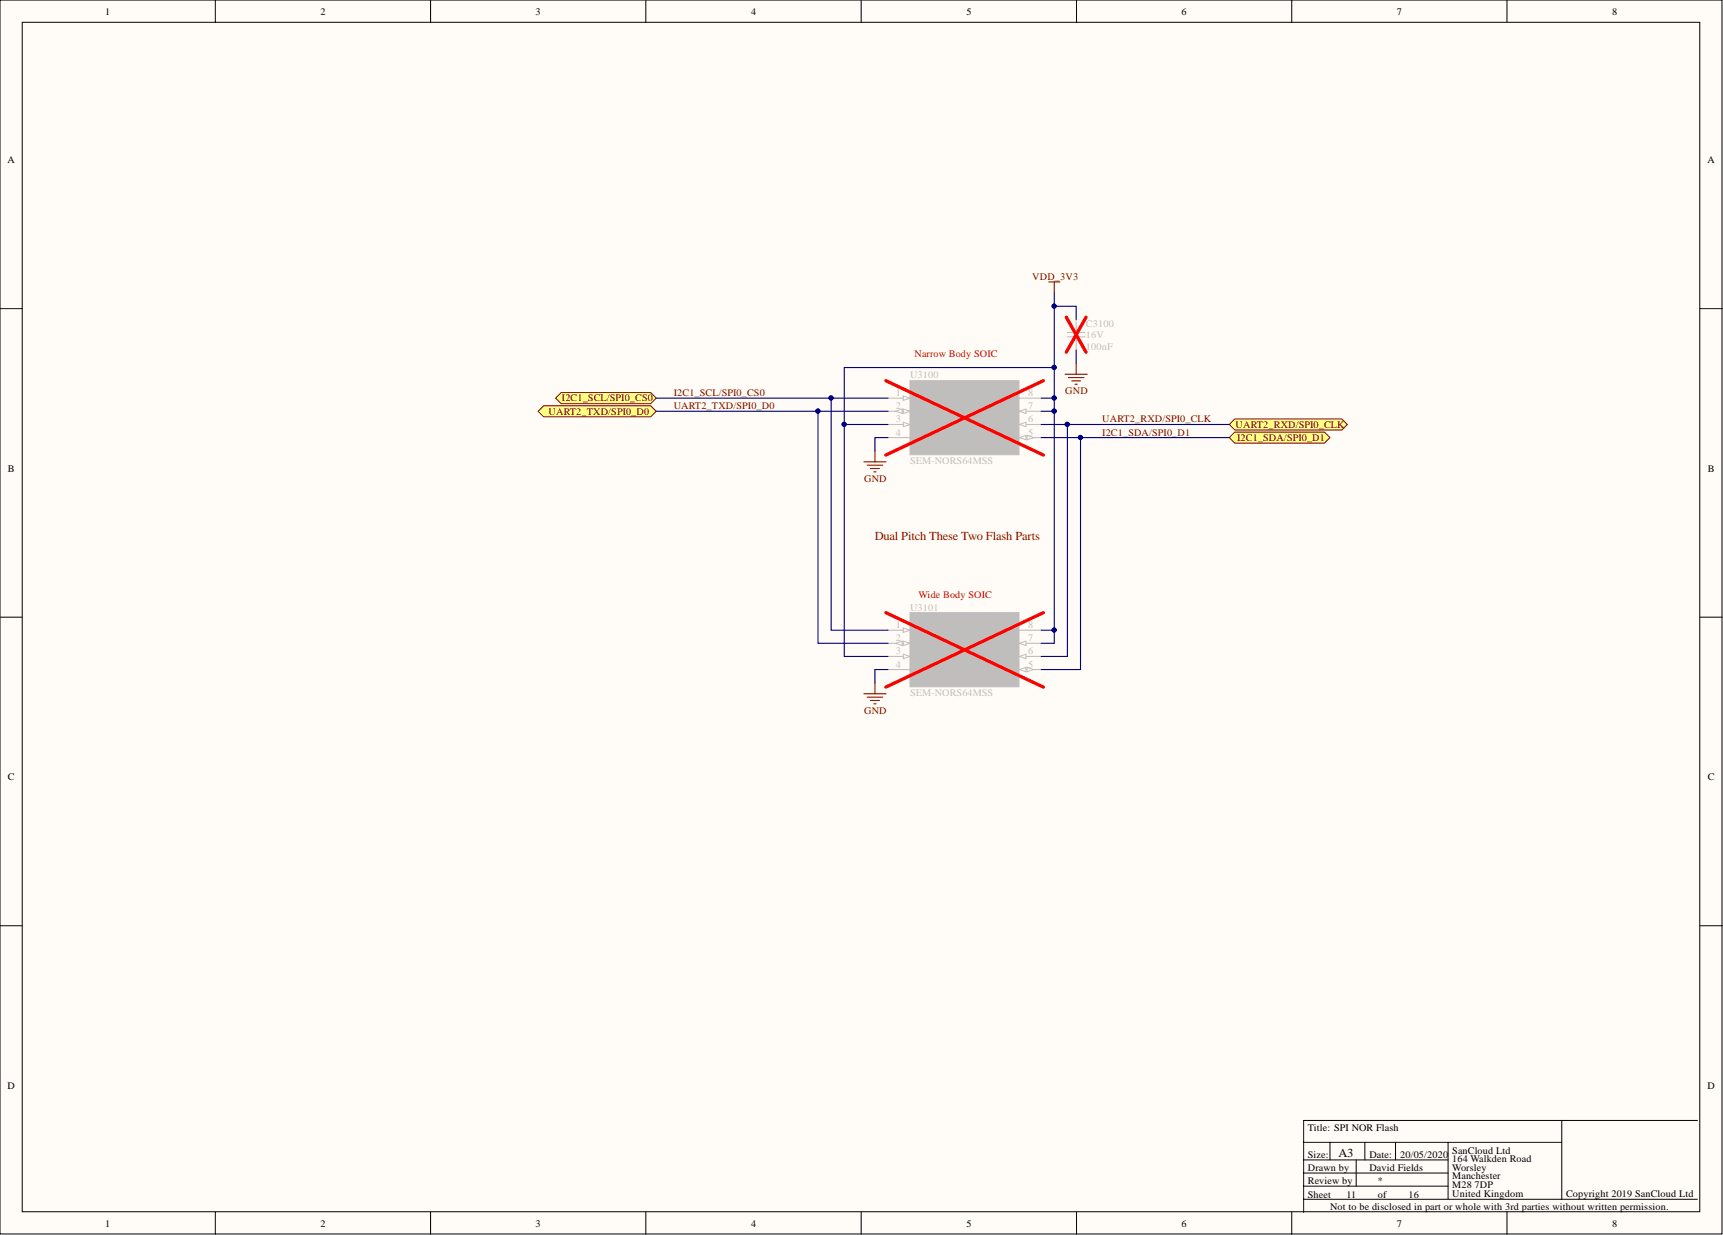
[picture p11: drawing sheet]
<svg xmlns="http://www.w3.org/2000/svg" width="393mm" height="282mm" viewBox="0 0 393 282" stroke-linecap="round" stroke-linejoin="round" font-family="sans-serif">
<defs><g id="words">
<text font-size="2.8" fill="#980000" x="199.7" y="123.3">Dual Pitch These Two Flash Parts</text>
<text font-size="2.8" x="305.6" y="264.1">A3</text>
<g font-size="2.3">
<text x="24" y="3.3">1</text>
<text x="73.1" y="3.3">2</text>
<text x="122.3" y="3.3">3</text>
<text x="171.5" y="3.3">4</text>
<text x="220.6" y="3.3">5</text>
<text x="269.7" y="3.3">6</text>
<text x="318.9" y="3.3">7</text>
<text x="368.1" y="3.3">8</text>
<text x="1.7" y="37.2">A</text>
<text x="389.8" y="37.2">A</text>
<text x="1.8" y="107.7">B</text>
<text x="389.9" y="107.7">B</text>
<text x="1.8" y="178.1">C</text>
<text x="389.9" y="178.1">C</text>
<text x="1.7" y="248.6">D</text>
<text x="389.8" y="248.6">D</text>
<text x="298.6" y="258.2">Title: SPI NOR Flash</text>
<text x="331.6" y="263.3">SanCloud Ltd</text>
<text x="298.6" y="264.2">Size:</text>
<text x="298.6" y="267.2">Drawn by</text>
<text x="312.6" y="267.2">David Fields</text>
<text x="312.6" y="264.2">Date:</text>
<text x="319.6" y="264.2">20/05/2020</text>
<text x="331.6" y="265.2">164 Walkden Road</text>
<text x="331.6" y="267.2">Worsley</text>
<text x="331.6" y="269.2">Manchester</text>
<text x="298.6" y="273.4">Sheet</text>
<text x="298.6" y="270.2">Review by</text>
<text x="307.4" y="273.4">11</text>
<text x="314.6" y="273.4">of</text>
<text x="314.6" y="270.2">*</text>
<text x="321.6" y="273.4">16</text>
<text x="331.6" y="273.3">United Kingdom</text>
<text x="331.6" y="271.2">M28</text>
<text x="336.7" y="271.2">7DP</text>
<text x="357.5" y="273.3">Copyright 2019 SanCloud Ltd</text>
<text x="24" y="279.9">1</text>
<text x="73.1" y="279.9">2</text>
<text x="122.3" y="279.9">3</text>
<text x="171.5" y="279.9">4</text>
<text x="220.6" y="279.9">5</text>
<text x="269.7" y="279.9">6</text>
<text x="303.6" y="276.2">Not to be disclosed in part or whole with 3rd parties without written permission.</text>
<text x="318.9" y="279.9">7</text>
<text x="368.1" y="279.9">8</text>
</g>
<g font-size="2.3" fill="#800000">
<text x="235.7" y="63.9">VDD_3V3</text>
<text x="125.2" y="94.7">UART2_TXD/SPI0_D0</text>
<text x="128.3" y="91.6">I2C1_SCL/SPI0_CS0</text>
<text x="153.8" y="93.4">UART2_TXD/SPI0_D0</text>
<text x="153.8" y="90.4">I2C1_SCL/SPI0_CS0</text>
<text x="243.2" y="90">GND</text>
<text x="251.6" y="96.4">UART2_RXD/SPI0_CLK</text>
<text x="251.6" y="99.4">I2C1_SDA/SPI0_D1</text>
<text x="282.1" y="97.6">UART2_RXD/SPI0_CLK</text>
<text x="282.4" y="100.7">I2C1_SDA/SPI0_D1</text>
<text x="197.3" y="110">GND</text>
<text x="197.3" y="162.9">GND</text>
</g>
<g font-size="2.3" fill="#bfbebc">
<text x="247.9" y="77.2">16V</text>
<text x="247.9" y="74.7">C3100</text>
<text x="247.9" y="79.8">100nF</text>
<text x="207.8" y="86.4">U3100</text>
<text x="204.5" y="90.4">1</text>
<text x="204.5" y="93.4">2</text>
<text x="209.5" y="91.6">CSb</text>
<text x="223.4" y="94.7">HOLDb</text>
<text x="226.2" y="91.6">VCC</text>
<text x="234.7" y="90.4">8</text>
<text x="234.7" y="93.4">7</text>
<text x="204.5" y="96.4">3</text>
<text x="204.5" y="99.4">4</text>
<text x="209.5" y="100.7">GND</text>
<text x="224.7" y="100.7">SI/IO0</text>
<text x="226.4" y="97.6">SCK</text>
<text x="234.7" y="96.4">6</text>
<text x="234.7" y="99.4">5</text>
<text x="207.8" y="105.9">SEM-NORS64MSS</text>
<text x="204.5" y="143.3">1</text>
<text x="207.8" y="139.3">U3101</text>
<text x="234.7" y="143.3">8</text>
<text x="204.5" y="146.4">2</text>
<text x="204.5" y="149.3">3</text>
<text x="209.5" y="144.6">CSb</text>
<text x="223.4" y="147.6">HOLDb</text>
<text x="226.2" y="144.6">VCC</text>
<text x="234.7" y="146.4">7</text>
<text x="234.7" y="149.3">6</text>
<text x="204.5" y="152.4">4</text>
<text x="209.5" y="153.6">GND</text>
<text x="224.7" y="153.6">SI/IO0</text>
<text x="226.4" y="150.6">SCK</text>
<text x="234.7" y="152.4">5</text>
<text x="207.8" y="158.9">SEM-NORS64MSS</text>
</g>
<g font-size="2.3" fill="#f00">
<text x="208.8" y="81.4">Narrow Body SOIC</text>
<text x="209.7" y="136.4">Wide Body SOIC</text>
</g>
</g></defs>
<g fill="#fffcf8" stroke="#000" stroke-width=".23">
<path d="M0 0h393.1v281.6h-393.1z"/>
<path d="M5.1 5.1h382.9v271.5h-382.9z"/>
</g>
<g fill="none" stroke="#000" stroke-width=".23">
<path d="M49.2 0v5.1M98.3 0v5.1M147.4 0v5.1M196.6 0v5.1M245.8 0v5.1M294.9 0v5.1M344 0v5.1M0 70.4h5.1M388.1 70.4h5.1M0 140.9h5.1M388.1 140.9h5.1M0 211.3h5.1"/>
<path d="M388.1 211.3h5.1M356.5 255.7h-58.9v21M387.5 255.7h-31v18M49.2 276.6v5.1M98.3 276.6v5.1M147.4 276.6v5.1M196.6 276.6v5.1M245.8 276.6v5.1M294.9 276.6v5.1M297.6 260.7h58.9M297.6 273.7h89.9M297.6 270.7h33"/>
<path d="M297.6 264.7h33M297.6 267.7h33M303.6 260.7v4M309.6 264.7v6M311.6 260.7v4M318.6 260.7v4M330.6 260.7v13M344 276.6v5.1"/>
</g>
<path d="M243.7 75.9h4M243.7 76.9h4M245.7 72.9v3M245.7 76.9v3" fill="none" stroke="#bfbebc" stroke-width=".25"/>
<path d="M243.4 72.4l4.5 8M247.9 72.4l-4.5 8" fill="none" stroke="#f00" stroke-width=".75"/>
<path d="M243.1 85.4h5.1M243.9 86.2h3.6M244.7 86.9h2M245.4 87.7h.5M245.7 82.9v2.5M197.2 105.4h5.1M198 106.2h3.5M198.7 106.9h2.1M199.5 107.7h.5M199.7 102.9v2.5" fill="none" stroke="#800000" stroke-width=".25"/>
<g fill="#ffff80" stroke="#800000" stroke-width=".23">
<path d="M281.9 95.6h24.4l1.3 1.3-1.3 1.3h-24.4l-1.3-1.3z" fill-rule="evenodd"/>
<path d="M124.1 92.6h24.5l1.2 1.3-1.2 1.2h-24.5l-1.2-1.2z" fill-rule="evenodd"/>
<path d="M281.9 98.6h20.5l1.2 1.3-1.2 1.2h-20.5l-1.3-1.2z" fill-rule="evenodd"/>
<path d="M128.1 89.6h20.5l1.2 1.3-1.2 1.2h-20.5l-1.3-1.2z" fill-rule="evenodd"/>
</g>
<path d="M239.4 64.3h2.6M240.7 64.3v2.6" fill="none" stroke="#800000" stroke-width=".25"/>
<path d="M207.7 86.9h24.9v16.9h-24.9z" fill="#bfbebc" stroke="#bfbebc" stroke-width=".23"/>
<path d="M202.7 90.9h5" fill="none" stroke="#bfbebc" stroke-width=".25"/>
<path d="M206.2 90.4l1.5 .5-1.5 .5z" fill="#fffcf8"/>
<path d="M206.2 90.4l1.5 .5-1.5 .5z" fill="none" stroke="#bfbebc" stroke-width=".23"/>
<path d="M202.7 93.9h5" fill="none" stroke="#bfbebc" stroke-width=".25"/>
<path d="M206.2 93.4l1.5 .5-1.5 .5z" fill="#fffcf8"/>
<path d="M206.2 93.4l1.5 .5-1.5 .5z" fill="none" stroke="#bfbebc" stroke-width=".23"/>
<path d="M204.4 93.9l1.6-.5v1z" fill="#fffcf8"/>
<path d="M204.4 93.9l1.6-.5v1z" fill="none" stroke="#bfbebc" stroke-width=".23"/>
<path d="M202.7 96.9h5" fill="none" stroke="#bfbebc" stroke-width=".25"/>
<path d="M206.2 96.4l1.5 .5-1.5 .5z" fill="#fffcf8"/>
<path d="M206.2 96.4l1.5 .5-1.5 .5z" fill="none" stroke="#bfbebc" stroke-width=".23"/>
<path d="M202.7 99.9h5M232.7 90.9h5M232.7 93.9h5" fill="none" stroke="#bfbebc" stroke-width=".25"/>
<path d="M232.7 93.9l1.5-.5v1z" fill="#fffcf8"/>
<path d="M232.7 93.9l1.5-.5v1z" fill="none" stroke="#bfbebc" stroke-width=".23"/>
<path d="M232.7 96.9h5" fill="none" stroke="#bfbebc" stroke-width=".25"/>
<path d="M232.7 96.9l1.5-.5v1z" fill="#fffcf8"/>
<path d="M232.7 96.9l1.5-.5v1z" fill="none" stroke="#bfbebc" stroke-width=".23"/>
<path d="M232.7 99.9h5" fill="none" stroke="#bfbebc" stroke-width=".25"/>
<path d="M232.7 99.9l1.5-.5v1z" fill="#fffcf8"/>
<path d="M232.7 99.9l1.5-.5v1z" fill="none" stroke="#bfbebc" stroke-width=".23"/>
<path d="M234.5 99.4l1.5 .5-1.5 .5z" fill="#fffcf8"/>
<path d="M234.5 99.4l1.5 .5-1.5 .5z" fill="none" stroke="#bfbebc" stroke-width=".23"/>
<path d="M202.2 86.9l36 17M238.2 86.9l-36 17" fill="none" stroke="#f00" stroke-width=".75"/>
<path d="M207.7 139.8h24.9v17h-24.9z" fill="#bfbebc" stroke="#bfbebc" stroke-width=".23"/>
<path d="M202.7 143.8h5" fill="none" stroke="#bfbebc" stroke-width=".25"/>
<path d="M206.2 143.3l1.5 .5-1.5 .5z" fill="#fffcf8"/>
<path d="M206.2 143.3l1.5 .5-1.5 .5z" fill="none" stroke="#bfbebc" stroke-width=".23"/>
<path d="M202.7 146.8h5" fill="none" stroke="#bfbebc" stroke-width=".25"/>
<path d="M206.2 146.3l1.5 .5-1.5 .5z" fill="#fffcf8"/>
<path d="M206.2 146.3l1.5 .5-1.5 .5z" fill="none" stroke="#bfbebc" stroke-width=".23"/>
<path d="M204.4 146.8l1.6-.5v1z" fill="#fffcf8"/>
<path d="M204.4 146.8l1.6-.5v1z" fill="none" stroke="#bfbebc" stroke-width=".23"/>
<path d="M202.7 149.8h5" fill="none" stroke="#bfbebc" stroke-width=".25"/>
<path d="M206.2 149.3l1.5 .5-1.5 .5z" fill="#fffcf8"/>
<path d="M206.2 149.3l1.5 .5-1.5 .5z" fill="none" stroke="#bfbebc" stroke-width=".23"/>
<path d="M202.7 152.8h5M232.7 143.8h5M232.7 146.8h5" fill="none" stroke="#bfbebc" stroke-width=".25"/>
<path d="M232.7 146.8l1.5-.5v1z" fill="#fffcf8"/>
<path d="M232.7 146.8l1.5-.5v1z" fill="none" stroke="#bfbebc" stroke-width=".23"/>
<path d="M232.7 149.8h5" fill="none" stroke="#bfbebc" stroke-width=".25"/>
<path d="M232.7 149.8l1.5-.5v1z" fill="#fffcf8"/>
<path d="M232.7 149.8l1.5-.5v1z" fill="none" stroke="#bfbebc" stroke-width=".23"/>
<path d="M232.7 152.8h5" fill="none" stroke="#bfbebc" stroke-width=".25"/>
<path d="M232.7 152.8l1.5-.5v1z" fill="#fffcf8"/>
<path d="M232.7 152.8l1.5-.5v1z" fill="none" stroke="#bfbebc" stroke-width=".23"/>
<path d="M234.5 152.3l1.5 .5-1.5 .5z" fill="#fffcf8"/>
<path d="M234.5 152.3l1.5 .5-1.5 .5z" fill="none" stroke="#bfbebc" stroke-width=".23"/>
<path d="M202.2 139.8l36 17M238.2 139.8l-36 17" fill="none" stroke="#f00" stroke-width=".75"/>
<path d="M197.2 158.3h5.1M198 159.1h3.5M198.7 159.9h2.1M199.7 155.8v2.5M199.5 160.6h.5" fill="none" stroke="#800000" stroke-width=".25"/>
<g fill="none" stroke="#000080" stroke-width=".25">
<path d="M240.7 66.9v3h5v3M240.7 69.9v21h-3M245.7 79.9v3M149.8 90.9h52.9M149.8 93.9h52.9M186.8 93.9v52.9h15.9M189.7 90.9v52.9h13M192.7 96.9v52.9h10M202.7 99.9h-3v3M237.7 99.9h42.9M237.7 96.9h42.9M240.7 83.9h-48v13h10"/>
<path d="M240.7 90.9v3h-3M240.7 93.9v52.9h-3M243.7 96.9v52.9h-6M246.7 99.9v52.9h-9M202.7 152.8h-3v3M237.7 143.8h3"/>
</g>
<g fill="#000080" stroke="#000080" stroke-width=".23">
<circle cx="240.6" cy="69.9" r=".47"/>
<circle cx="189.7" cy="90.8" r=".47"/>
<circle cx="186.7" cy="93.8" r=".47"/>
<circle cx="192.7" cy="96.8" r=".47"/>
<circle cx="240.6" cy="83.9" r=".47"/>
<circle cx="240.6" cy="93.8" r=".47"/>
<circle cx="240.6" cy="90.8" r=".47"/>
<circle cx="243.6" cy="96.8" r=".47"/>
<circle cx="246.6" cy="99.8" r=".47"/>
<circle cx="240.6" cy="143.8" r=".47"/>
</g>
<use href="#words"/>
</svg>
